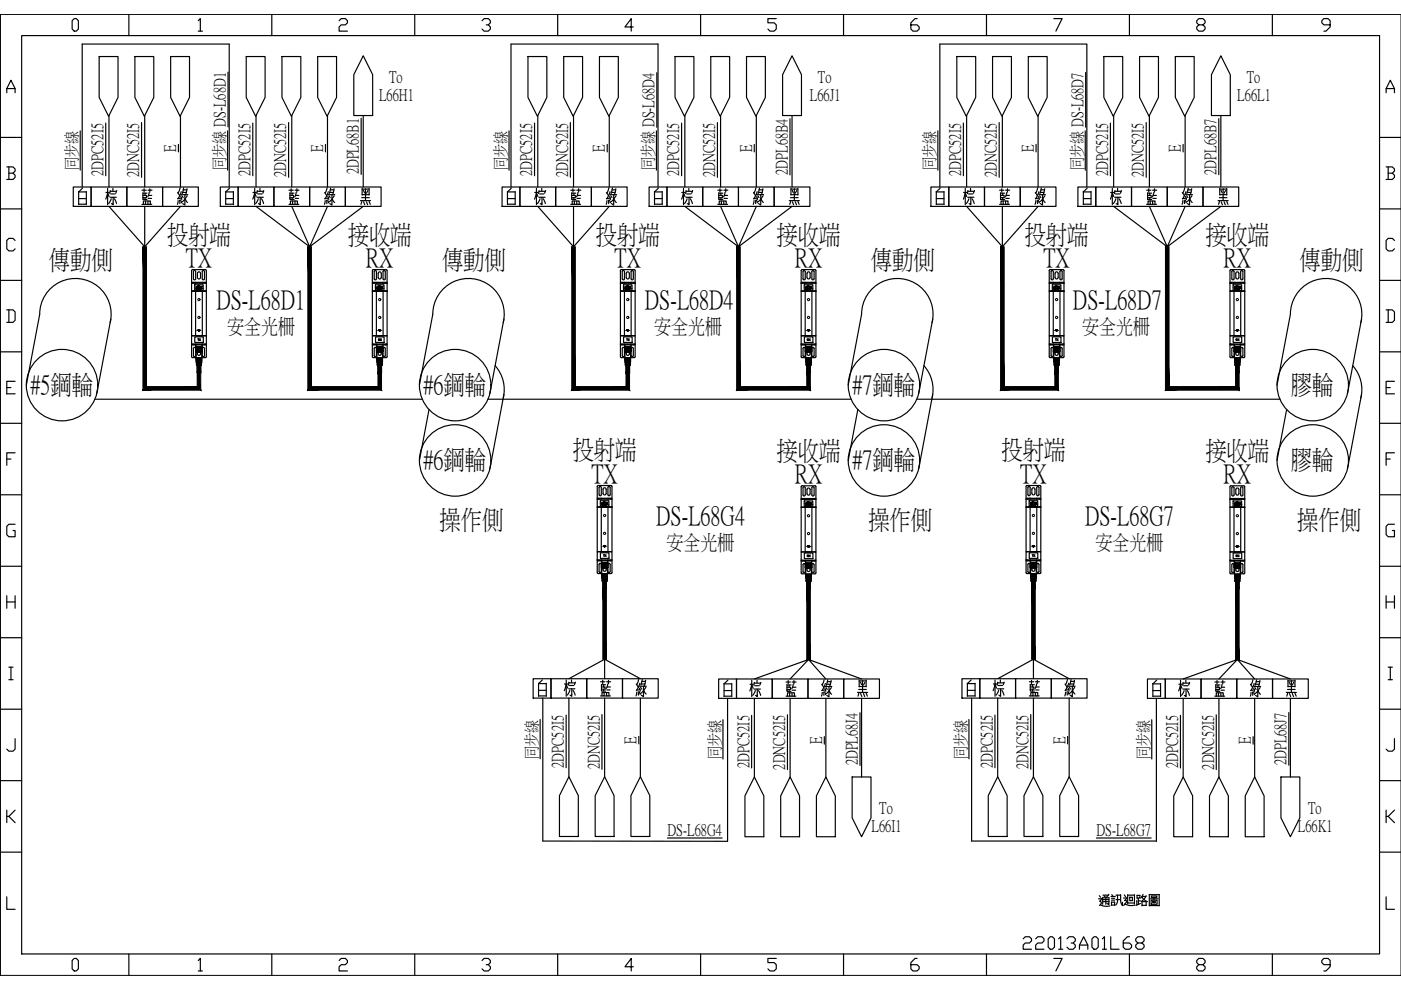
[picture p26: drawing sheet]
<svg xmlns="http://www.w3.org/2000/svg" width="297mm" height="210mm" viewBox="0 0 297 210" stroke-linecap="round" stroke-linejoin="round" font-family="sans-serif">
<defs><g id="words">
<text font-size="6.2" x="215.9" y="202.5">22013A01L68</text>
<g font-size="5.6">
<text x="35.4" y="51.4">投射端</text>
<text x="73.7" y="51.4">接收端</text>
<text x="126.3" y="51.4">投射端</text>
<text x="164.6" y="51.4">接收端</text>
<text x="217.3" y="51.4">投射端</text>
<text x="255.6" y="51.4">接收端</text>
<text x="10.4" y="56.9">傳動側</text>
<text x="39.4" y="56.4">TX</text>
<text x="77.6" y="56.4">RX</text>
<text x="93.7" y="56.9">傳動側</text>
<text x="130.3" y="56.4">TX</text>
<text x="168.5" y="56.4">RX</text>
<text x="184.6" y="56.9">傳動側</text>
<text x="221.2" y="56.4">TX</text>
<text x="259.4" y="56.4">RX</text>
<text x="275.5" y="56.9">傳動側</text>
<text x="45.9" y="65.3">DS-L68D1</text>
<text x="136.7" y="65.3">DS-L68D4</text>
<text x="227.5" y="65.3">DS-L68D7</text>
<text x="6.5" y="83.3">#5鋼輪</text>
<text x="89.8" y="83.3">#6鋼輪</text>
<text x="180.7" y="83.3">#7鋼輪</text>
<text x="273.7" y="83.3">膠輪</text>
<text x="89.8" y="99.2">#6鋼輪</text>
<text x="121.4" y="97.2">投射端</text>
<text x="164.6" y="97.3">接收端</text>
<text x="180.7" y="99.2">#7鋼輪</text>
<text x="212.3" y="97.2">投射端</text>
<text x="255.6" y="97.3">接收端</text>
<text x="273.7" y="99.2">膠輪</text>
<text x="125.4" y="102.2">TX</text>
<text x="168.5" y="102.2">RX</text>
<text x="216.3" y="102.2">TX</text>
<text x="259.4" y="102.2">RX</text>
<text x="93.2" y="111.9">操作側</text>
<text x="139.1" y="111.1">DS-L68G4</text>
<text x="184.1" y="111.9">操作側</text>
<text x="230" y="111.1">DS-L68G7</text>
<text x="275" y="111.9">操作側</text>
</g>
<g font-size="4.5">
<text x="48.1" y="70.6">安全光柵</text>
<text x="138.7" y="70.6">安全光柵</text>
<text x="229.5" y="70.6">安全光柵</text>
<text x="141.3" y="116.4">安全光柵</text>
<text x="232.2" y="116.4">安全光柵</text>
</g>
<g font-size="3.5">
<text x="82.5" y="17.4">To</text>
<text x="173.4" y="17.4">To</text>
<text x="264.3" y="17.4">To</text>
<text x="80.4" y="21.3">L66H1</text>
<text x="171.7" y="21.3">L66J1</text>
<text x="262.3" y="21.3">L66L1</text>
<text x="37.1" y="32.2" transform="rotate(-90 37.1 32.2)">E</text>
<text x="68.3" y="32.2" transform="rotate(-90 68.3 32.2)">E</text>
<text x="128" y="32.2" transform="rotate(-90 128 32.2)">E</text>
<text x="159.2" y="32.2" transform="rotate(-90 159.2 32.2)">E</text>
<text x="219" y="32.2" transform="rotate(-90 219 32.2)">E</text>
<text x="250.1" y="32.2" transform="rotate(-90 250.1 32.2)">E</text>
<text x="16.3" y="36.1" transform="rotate(-90 16.3 36.1)">同步線</text>
<text x="21.7" y="37.3" transform="rotate(-90 21.7 37.3)">2DPC52I5</text>
<text x="29.3" y="37.6" transform="rotate(-90 29.3 37.6)">2DNC52I5</text>
<text x="47.6" y="36.1" transform="rotate(-90 47.6 36.1)">同步線 DS-L68D1</text>
<text x="52.9" y="37.3" transform="rotate(-90 52.9 37.3)">2DPC52I5</text>
<text x="60.5" y="37.6" transform="rotate(-90 60.5 37.6)">2DNC52I5</text>
<text x="75.9" y="37" transform="rotate(-90 75.9 37)">2DPL68B1</text>
<text x="107.2" y="36.1" transform="rotate(-90 107.2 36.1)">同步線</text>
<text x="112.6" y="37.3" transform="rotate(-90 112.6 37.3)">2DPC52I5</text>
<text x="120.2" y="37.6" transform="rotate(-90 120.2 37.6)">2DNC52I5</text>
<text x="138.5" y="36.1" transform="rotate(-90 138.5 36.1)">同步線 DS-L68D4</text>
<text x="143.8" y="37.3" transform="rotate(-90 143.8 37.3)">2DPC52I5</text>
<text x="151.4" y="37.6" transform="rotate(-90 151.4 37.6)">2DNC52I5</text>
<text x="166.8" y="37.1" transform="rotate(-90 166.8 37.1)">2DPL68B4</text>
<text x="198.2" y="36.1" transform="rotate(-90 198.2 36.1)">同步線</text>
<text x="203.6" y="37.3" transform="rotate(-90 203.6 37.3)">2DPC52I5</text>
<text x="211.2" y="37.6" transform="rotate(-90 211.2 37.6)">2DNC52I5</text>
<text x="229.4" y="36.1" transform="rotate(-90 229.4 36.1)">同步線 DS-L68D7</text>
<text x="234.7" y="37.3" transform="rotate(-90 234.7 37.3)">2DPC52I5</text>
<text x="242.3" y="37.6" transform="rotate(-90 242.3 37.6)">2DNC52I5</text>
<text x="257.7" y="37" transform="rotate(-90 257.7 37)">2DPL68B7</text>
<text x="113.8" y="160.9" transform="rotate(-90 113.8 160.9)">同步線</text>
<text x="134.7" y="157.7" transform="rotate(-90 134.7 157.7)">E</text>
<text x="152.6" y="160.9" transform="rotate(-90 152.6 160.9)">同步線</text>
<text x="174.1" y="157.8" transform="rotate(-90 174.1 157.8)">E</text>
<text x="204.7" y="160.9" transform="rotate(-90 204.7 160.9)">同步線</text>
<text x="225.7" y="157.7" transform="rotate(-90 225.7 157.7)">E</text>
<text x="243.5" y="160.9" transform="rotate(-90 243.5 160.9)">同步線</text>
<text x="265" y="157.8" transform="rotate(-90 265 157.8)">E</text>
<text x="119.3" y="162.8" transform="rotate(-90 119.3 162.8)">2DPC52I5</text>
<text x="126.9" y="163.1" transform="rotate(-90 126.9 163.1)">2DNC52I5</text>
<text x="158.7" y="162.8" transform="rotate(-90 158.7 162.8)">2DPC52I5</text>
<text x="166.3" y="163.2" transform="rotate(-90 166.3 163.2)">2DNC52I5</text>
<text x="181.6" y="162.3" transform="rotate(-90 181.6 162.3)">2DPL68J4</text>
<text x="210.3" y="162.8" transform="rotate(-90 210.3 162.8)">2DPC52I5</text>
<text x="217.9" y="163.1" transform="rotate(-90 217.9 163.1)">2DNC52I5</text>
<text x="249.6" y="162.8" transform="rotate(-90 249.6 162.8)">2DPC52I5</text>
<text x="257.2" y="163.2" transform="rotate(-90 257.2 163.2)">2DNC52I5</text>
<text x="272.6" y="162.3" transform="rotate(-90 272.6 162.3)">2DPL68J7</text>
<text x="186.4" y="172.4">To</text>
<text x="277.3" y="172.4">To</text>
<text x="141.5" y="177">DS-L68G4</text>
<text x="184.8" y="176.3">L66I1</text>
<text x="232.5" y="177">DS-L68G7</text>
<text x="275.2" y="176.3">L66K1</text>
</g>
<g font-size="3.1">
<text x="40.9" y="73.4">TX</text>
<text x="79.4" y="73.4">RX</text>
<text x="131.9" y="73.4">TX</text>
<text x="170.4" y="73.4">RX</text>
<text x="225.4" y="73.4" transform="rotate(-90 225.4 73.4)">TX</text>
<text x="261.1" y="73.4">RX</text>
<text x="127" y="119.2">TX</text>
<text x="170.4" y="119.2">RX</text>
<text x="220.5" y="119.2" transform="rotate(-90 220.5 119.2)">TX</text>
<text x="261.1" y="119.2">RX</text>
</g>
<g font-size=".2">
<text x="41.5" y="61.1">SMARTSCAN</text>
<text x="79.9" y="61.1">SMARTSCAN</text>
<text x="132.4" y="61.1">SMARTSCAN</text>
<text x="170.8" y="61.1">SMARTSCAN</text>
<text x="223.4" y="61.1">SMARTSCAN</text>
<text x="261.7" y="61.1">SMARTSCAN</text>
<text x="127.5" y="106.9">SMARTSCAN</text>
<text x="170.8" y="106.9">SMARTSCAN</text>
<text x="218.4" y="106.9">SMARTSCAN</text>
<text x="261.7" y="106.9">SMARTSCAN</text>
</g>
</g></defs>
<g fill="none" stroke="#000" stroke-width=".25">
<path d="M1.4 19.7v-.9l.9-1.8 .9 1.8v.9M1.4 18.8h1.8M4.6 7.5h287.9v194.8h-287.9zM15.7 3.9h.5l.4 .5v1.8l-.4 .4h-.5l-.4-.4v-1.8zM27.3 3v4.5M42 4.4l.5-.5v2.7M42 6.6h.9M57.6 3v4.5M71.9 4.4l.4-.5h.9l.5 .5v.4l-.5 .5h-.9l-.4 .4v.9h1.8M87.9 3v4.5M102.2 4.4l.4-.5h.9l.5 .5v.4l-.5 .5h-.4M103.5 5.3l.5 .4v.5l-.5 .4h-.9l-.4-.4"/>
<path d="M118.2 3v4.5M134.3 5.7h-1.8l1.3-1.8v2.7M148.5 3v4.5M164.6 3.9h-1.8v.9h1.3l.5 .5v.9l-.5 .4h-.8l-.5-.4M178.8 3v4.5M194.4 3.9h-.4l-.9 .9v1.4l.5 .4h.8l.5-.4v-.5l-.5-.4h-1.3M209.2 3v4.5M223.4 3.9h1.8l-1.3 2.7M239.5 3v4.5M254.2 5.3l-.5-.5v-.4l.5-.5h.9l.4 .5v.4l-.4 .5h-.9l-.5 .4v.5l.5 .4h.9l.4-.4v-.5l-.4-.4M269.8 3v4.5M282 5.3h-1.3l-.5-.5v-.4l.5-.5h.9l.4 .5v1.3l-.9 .9h-.4"/>
<path d="M293.9 19.7v-.9l.9-1.8 .9 1.8v.9M293.9 18.8h1.8M297 3h-297v203.8M0 29.1h4.6M1.4 35.4h1.4l.4 .4v.5l-.4 .4M1.9 36.7h.9l.4 .5v.4l-.4 .4h-1.4M1.9 35.4v2.6M292.5 29.1h4.5M293.9 35.4h1.3l.5 .4v.5l-.5 .4M294.3 36.7h.9l.5 .5v.4l-.5 .4h-1.3M294.3 35.4v2.6M0 44.3h4.6"/>
<path d="M0 59.4h4.6M3.2 51l-.4-.5h-.9l-.5 .5v1.8l.5 .4h.9l.4-.4M292.5 44.3h4.5M292.5 59.4h4.5M295.7 51l-.5-.5h-.9l-.4 .5v1.8l.4 .4h.9l.5-.4M0 74.6h4.6M1.4 65.7h1.4l.4 .4v1.8l-.4 .5h-1.4M1.9 65.7v2.7M292.5 74.6h4.5M293.9 65.7h1.3l.5 .4v1.8l-.5 .5h-1.3M294.3 65.7v2.7M0 89.8h4.6"/>
<path d="M1.4 82.2h.9M1.4 97.3h.9M3.2 80.8h-1.8v2.7h1.8M3.2 96h-1.8v2.7M292.5 89.8h4.5M293.9 82.2h.9M293.9 97.3h.9M295.7 80.8h-1.8v2.7h1.8M295.7 96h-1.8v2.7M0 104.9h4.6M3.2 111.2h-1.3l-.5 .4v1.8l.5 .4h1.3v-1.3h-.4M292.5 104.9h4.5"/>
<path d="M295.7 111.2h-1.4l-.4 .4v1.8l.4 .4h1.4v-1.3h-.5M0 120.1h4.6M0 135.2h4.6M1.4 126.3v2.7M1.4 127.6h1.8M3.2 126.3v2.7M292.5 120.1h4.5M292.5 135.2h4.5M293.9 127.6h1.8M293.9 126.3v2.7M295.7 126.3v2.7M0 150.4h4.6"/>
<path d="M1.9 141.5h.9M1.9 144.1h.9M2.3 141.5v2.6M3.2 156.6v2.2l-.4 .5h-.9l-.5-.5M292.5 150.4h4.5M294.3 141.5h.9M294.3 144.1h.9M294.8 141.5v2.6M295.7 156.6v2.2l-.5 .5h-.9l-.4-.5M0 165.5h4.6M1.4 171.8v2.6M1.9 173.1l1.3 1.3"/>
<path d="M3.2 171.8l-1.3 1.3h-.5M292.5 165.5h4.5M293.9 171.8v2.6M294.3 173.1l1.4 1.3M295.7 171.8l-1.4 1.3h-.4M0 180.7h4.6M1.4 190.1v2.7h1.8M292.5 180.7h4.5M293.9 190.1v2.7h1.8M15.7 203.2h.5l.4 .5v1.7l-.4 .5h-.5l-.4-.5v-1.7zM27.3 202.3v4.5M42 203.7l.5-.5v2.7"/>
<path d="M42 205.9h.9M57.6 202.3v4.5M71.9 203.7l.4-.5h.9l.5 .5v.4l-.5 .4h-.9l-.4 .5v.9h1.8M87.9 202.3v4.5M102.2 203.7l.4-.5h.9l.5 .5v.4l-.5 .4h-.4M103.5 204.5l.5 .5v.4l-.5 .5h-.9l-.4-.5M118.2 202.3v4.5M134.3 205h-1.8l1.3-1.8v2.7M148.5 202.3v4.5M164.6 203.2h-1.8v.9h1.3l.5 .4v.9l-.5 .5h-.8l-.5-.5M178.8 202.3v4.5M194.4 203.2h-.4l-.9 .9v1.3l.5 .5h.8l.5-.5v-.4l-.5-.5h-1.3"/>
<path d="M209.2 202.3v4.5M223.4 203.2h1.8l-1.3 2.7M239.5 202.3v4.5M254.2 204.5l-.5-.4v-.4l.5-.5h.9l.4 .5v.4l-.4 .4h-.9l-.5 .5v.4l.5 .5h.9l.4-.5v-.4l-.4-.5M269.8 202.3v4.5M282 204.5h-1.3l-.5-.4v-.4l.5-.5h.9l.4 .5v1.3l-.9 .9h-.4"/>
</g>
<g fill="none" stroke="#000" stroke-width=".25">
<path d="M232.9 190.6h.7M233.1 189.9l.2 .3M233.3 191.8l1.2 .4 .8-.1M233.6 190.5l-.4 .6a.36 .36 0 0 1 .3 .2 .36 .36 0 0 1-.1 .4l-.3 .3M233.8 190.3v1.4M233.8 191.2h1.3M233.8 190.4h1.3M233.8 190.7h1.3M233.8 189.8h1.2M234.4 190.4v1.3M235.1 189.6l-.7 .7-.3-.3M235.1 190.3v1.5l-.4-.2"/>
<path d="M235.6 190.1h.8M235.7 191.2v.8M235.7 191.3h.6M235.7 191.9h.6M235.7 190.8h.6M235.7 190.5h.6M235.7 189.7l.3 .4M236.3 191.2v.8M236.6 189.8h1M236.6 190.7h.8M236.9 189.8v1.4l-.4 .7M237.6 190.9l.1 .6 .3 .5v-.7"/>
<path d="M237.6 189.7v1.2M238.2 190.4h.7M238.4 189.7l.2 .4M238.5 190.9h.3v.3l-.5 .8M238.5 191.7l1.3 .3 .8-.1M238.9 190.3l-.5 .7M239.1 189.7v1.9M239.1 191.5h1.4M239.1 189.8h1.4M239.5 190.2h.6v.8h-.6zM240.5 189.7v2M241 190.9v1"/>
<path d="M241.1 189.8v.7M241.1 189.9h.6M241.4 191h.4M241.4 190.5v1.3M241.7 189.8v.6h-.6M241.8 191.6l-.9 .4M242.1 190.2l.5 .6 .7 .4M242.1 191.2h.9M242.1 191.1v.9h.9M242.1 192v.1M242.2 190.1h.8M242.3 189.6l-.4 .8"/>
<path d="M243 189.9l-.4 .7-.6 .5M243 191.1v.9M243.7 189.6v2.5M243.7 189.7h2.1M243.7 192h2.1M243.8 190.6h1.8M244.1 190.8h1.2v.9h-1.2zM244.1 190h1.2v.3h-1.2zM244.4 191.1v.3h.5v-.3h-.5M244.7 190.3v.5M245.8 189.6v2.5"/>
</g>
<!-- layer: 0 -->
<g fill="none" stroke="#000" stroke-width=".25">
<path d="M21 12h4v8.7l-2 4-2-4zM28.6 12h4v8.7l-2 4-2-4zM36.2 12h4v8.7l-2 4-2-4zM48.3 15.3v11.6M52.2 12h4v8.7l-2 4-2-4zM59.8 12h4v8.7l-2 4-2-4zM67.4 12h4v8.7l-2 4-2-4zM77 11.8l2 4v8.7h-4v-8.7zM111.9 12h4v8.7l-2 4-2-4zM119.5 12h4v8.7l-2 4-2-4zM127.1 12h4v8.7l-2 4-2-4zM139.3 15.4v11.6"/>
<path d="M143.1 12h4v8.7l-2 4-2-4zM150.7 12h4v8.7l-2 4-2-4zM158.3 12h4v8.7l-2 4-2-4zM167.9 11.8l2 4v8.7h-4v-8.7zM202.9 12h4v8.7l-2 4-2-4zM210.4 12h4v8.7l-2 4-2-4zM218 12h4v8.7l-2 4-2-4zM230.2 15.4v11.6M234 12h4v8.7l-2 4-2-4zM241.6 12h4v8.7l-2 4-2-4zM249.2 12h4v8.7l-2 4-2-4zM258.8 11.8l2 4v8.7h-4v-8.7z"/>
<path d="M15.5 39.6h3.8v4.2h-3.8zM17 27.7v8.4M17.4 39.6v-30.3h31.2v30.3M17.5 39.9l-.8 .8h1.6M19.3 39.6h7.6v4.2h-7.6zM22.4 26.1v11.2M22.8 39.9v3.5M23.1 24.5v15.1M23.9 39.9v.6M26.9 39.6h7.6v4.2h-7.6zM30 26v11.6M30.7 24.5v15.1"/>
<path d="M34.5 39.6h7.5v4.2h-7.5zM37.8 30.6v1.6M38.2 39.9l-.4 1.1M38.3 24.5v15.1M38.9 39.9l-.3 1.1M46.7 39.6h3.8v4.2h-3.8zM48.3 27.7v8.4M48.7 39.9l-.8 .8h1.6M50.5 39.6h7.6v4.2h-7.6zM53.6 26.1v11.2M54 39.9v3.5M54.3 24.5v15.1"/>
<path d="M55.1 39.9v.6M58.1 39.6h7.6v4.2h-7.6zM61.2 26v11.6M61.9 24.5v15.1M65.7 39.6h7.5v4.2h-7.5zM69 30.6v1.6M69.4 39.9l-.5 1.1M69.4 24.5v15.1M70.1 39.9l-.3 1.1M73.2 39.6h7.6v4.2h-7.6zM76.6 25.1v11.9M76.8 39.9v1.5"/>
<path d="M77 24.5v15.1M78.3 39.9v1.5M106.4 39.6h3.8v4.2h-3.8zM107.9 27.7v8.4M108.3 39.6v-30.3h31.2v30.3M108.4 39.9l-.8 .8h1.6M110.2 39.6h7.6v4.2h-7.6zM113.3 26.1v11.2M113.7 39.9v3.5M114 24.5v15.1M114.9 39.9v.6M117.8 39.6h7.6v4.2h-7.6z"/>
<path d="M120.9 26v11.6M121.6 24.5v15.1M125.4 39.6h7.6v4.2h-7.6zM128.7 30.6v1.6M129.1 39.9l-.4 1.1M129.2 24.5v15.1M129.9 39.9l-.4 1.1M137.6 39.6h3.8v4.2h-3.8zM139.2 27.7v8.4M139.6 39.9l-.8 .8h1.6M141.4 39.6h7.6v4.2h-7.6zM144.5 26.1v11.2"/>
<path d="M144.9 39.9v3.5M145.2 24.5v15.1M146 39.9v.6M149 39.6h7.6v4.2h-7.6zM152.1 26v11.6M152.8 24.5v15.1M156.6 39.6h7.5v4.2h-7.5zM159.9 30.6v1.6M160.3 39.9l-.4 1.1M160.4 24.5v15.1M161 39.9l-.3 1.1M164.1 39.6h7.6v4.2h-7.6z"/>
<path d="M167.5 25.2v11.9M167.7 39.9v1.5M167.9 24.5v15.1M169.2 39.9v1.5M197.4 39.6h3.8v4.2h-3.8zM198.8 27.7v8.4M199.3 39.6v-30.3h31.1v30.3M199.3 39.9l-.8 .8h1.6M201.2 39.6h7.5v4.2h-7.5zM204.3 26.1v11.2M204.7 39.9v3.5M204.9 24.5v15.1"/>
<path d="M205.8 39.9v.6M208.7 39.6h7.6v4.2h-7.6zM211.8 26v11.6M212.5 24.5v15.1M216.3 39.6h7.6v4.2h-7.6zM219.7 30.6v1.6M220 39.9l-.4 1.1M220.1 24.5v15.1M220.8 39.9l-.3 1.1M228.5 39.6h3.8v4.2h-3.8zM230.1 27.7v8.4M230.5 39.9l-.8 .8h1.6"/>
<path d="M232.3 39.6h7.6v4.2h-7.6zM235.4 26.1v11.2M235.8 39.9v3.5M236.1 24.5v15.1M237 39.9v.6M239.9 39.6h7.6v4.2h-7.6zM243 26v11.6M243.7 24.5v15.1M247.5 39.6h7.6v4.2h-7.6zM250.8 30.6v1.6M251.2 39.9l-.4 1.1M251.3 24.5v15.1"/>
<path d="M251.9 39.9l-.3 1.1M255.1 39.6h7.5v4.2h-7.5zM258.4 25.2v11.8M258.6 39.9v1.5M258.8 24.5v15.1M260.1 39.9v1.5M16.7 40.6v2.8M16.7 43.3h1.6M16.7 42.1h1.6M18.3 40.6v2.8M22.5 40.8h.7M22.8 40.9l.3 .8"/>
<path d="M22.8 40.8l-.4 1.4M23.1 43.8l7.6 8.5v-8.5M23.3 41.8h1.4M23.4 40.6h1.3M23.4 40.4l-.1 .6M23.5 41.1h.9M23.6 42.1l-.6 1.1M24 41.8v1.6l-.4-.2M24.2 42.1l.5 1.1M24.8 40.4l-.2 .6M30.1 40.3h.9M30.3 41.4h.8v.5h-.8"/>
<path d="M30.3 41h.9M30.3 40.9v1.4h.9M30.4 43.3v-.7h1.5v.7M30.6 40v.7M30.8 41v.4M30.8 41.9v.4M30.9 42.6v.7h-.8M30.9 43.3h1.3M31.4 40.3h.8M31.4 42.6v.7M31.4 42.1h.7M31.5 41.4h.7"/>
<path d="M31.6 40.8l-.3 .9M31.8 40v.7M37.7 40.8l.4 .7M37.8 42.5l-.2 .8M38.1 42.5v.7M38.3 43.8l-7.6 8.5M38.3 42.4l.2 .6M38.3 41.7l.2 .6M38.4 41.3h1.4M38.4 40.6l-.7 1.5M38.5 42l-.8 .1M38.6 41.5l.2 .4"/>
<path d="M38.7 40.8h.8M38.8 40.3h.8M39.1 42.3l-.6 .5M39.2 41.3v2.2l-.5-.3M39.2 42.1l.6 .8M39.7 40l-.4 1.3M39.7 41.5l-.4 .6M40.6 59.9h3.1M40.7 57.2h3v2.8h-3.1zM41 59.9v.1M41.1 57.4h.3l.1 .2v1.5l-.3 .2-.2-.2zM41.4 59.9v.1"/>
<path d="M41.5 59.9v.1M41.9 57.8a.33 .33 0 0 1 .4-.2 .33 .33 0 0 1 .2 .4v.8a.33 .33 0 0 1-.3 .3 .33 .33 0 0 1-.3-.3zM42.8 59.9v.1M42.9 59.9v.1M43 57.4h.3l.1 .2v1.5l-.3 .2-.2-.2zM43.4 59.9v.1M47.9 40.6v2.8M47.9 43.3h1.6M47.9 42.1h1.6M49.5 40.6v2.8M53.6 40.8h.8M54 40.8l-.4 1.4"/>
<path d="M54 40.9l.3 .8M54.3 43.8l11.4 8.5-3.8-8.5M54.5 41.8h1.3M54.6 40.6h1.3M54.6 40.4l-.1 .6M54.7 41.1h.9M54.8 42.1l-.6 1.1M55.2 41.8v1.6l-.4-.2M55.4 42.1l.5 1.1M55.9 40.4l-.2 .6M61.3 40.3h.9M61.5 41.4h.7v.5h-.7"/>
<path d="M61.5 41h.8M61.5 40.9v1.4h.8M61.6 43.3v-.7h1.5v.7M61.7 40v.7M61.9 41v.4M61.9 41.9v.4M62 42.6v.7h-.7M62 43.3h1.4M62.5 40.3h.9M62.5 42.6v.7M62.6 42.1h.7M62.6 41.4h.8"/>
<path d="M62.8 40.8l-.3 .9M63 40v.7M68.8 40.8l.5 .7M68.9 42.5l-.1 .8M69.2 42.5l.1 .7M69.4 43.8l-3.7 8.5 11.3-8.5M69.5 42.4l.2 .6M69.5 41.7l.2 .6M69.6 41.3h1.4M69.6 40.6l-.7 1.5M69.7 42l-.9 .1M69.8 41.5l.2 .4"/>
<path d="M69.9 40.8h.8M70 40.3h.8M70.3 42.3l-.6 .5M70.4 41.3v2.2l-.5-.3M70.4 42.1l.5 .8M70.8 40l-.3 1.3M70.9 41.5l-.4 .6M76.4 42.5h2.2M76.7 41.9h1.6M76.7 42.7l-.2 .6M76.8 41.3h1.5M76.8 40.1h1.5"/>
<path d="M77 40.3l.3 .6M77.1 42.8l.2 .6M77.5 40.1v2.4M77.7 42.8l.2 .6M78 40.4l-.3 .6M78.3 42.7l.2 .6M78.9 59.9h3.2M79 57.2h3l.1 2.8h-3.2zM79.3 59.9v.1M79.4 57.4h.3l.1 .2v1.5l-.2 .2-.3-.2zM79.8 59.9v.1M79.9 59.9v.1"/>
<path d="M80.2 57.8a.33 .33 0 0 1 .4-.2 .33 .33 0 0 1 .2 .4v.8a.33 .33 0 0 1-.3 .3 .33 .33 0 0 1-.3-.3zM81.2 59.9v.1M81.3 59.9v.1M81.3 57.4h.3l.1 .2v1.5l-.3 .2-.2-.2zM81.7 59.9v.1M107.6 40.6v2.8M107.6 43.3h1.6M107.6 42.1h1.6M109.2 40.6v2.8M113.4 40.8h.7M113.7 40.9l.3 .8M113.7 40.8l-.4 1.4"/>
<path d="M114 43.8l7.6 8.5v-8.5M114.2 41.8h1.4M114.3 40.6h1.3M114.3 40.4l-.1 .6M114.4 41.1h.9M114.5 42.1l-.6 1.1M114.9 41.8v1.6l-.3-.2M115.2 42.1l.4 1.1M115.7 40.4l-.2 .6M121 40.3h.9M121.2 41.4h.8v.5h-.8M121.2 41h.9"/>
<path d="M121.2 40.9v1.4h.9M121.3 43.3v-.7h1.5v.7M121.5 40v.7M121.7 41v.4M121.7 41.9v.4M121.8 42.6v.7h-.8M121.8 43.3h1.3M122.3 40.3h.8M122.3 42.6v.7M122.3 42.1h.7M122.4 41.4h.7M122.5 40.8l-.3 .9"/>
<path d="M122.7 40v.7M128.6 40.8l.4 .7M128.7 42.5l-.2 .8M129 42.5v.7M129.2 43.8l-7.6 8.5M129.2 42.4l.2 .6M129.2 41.7l.2 .6M129.3 41.3h1.4M129.3 40.6l-.7 1.5M129.4 42l-.8 .1M129.5 41.5l.3 .4M129.6 40.8h.8"/>
<path d="M129.8 40.3h.7M130.1 42.3l-.7 .5M130.1 41.3v2.2l-.4-.3M130.2 42.1l.5 .8M130.6 40l-.3 1.3M130.6 41.5l-.4 .6M131.5 59.9h3.2M131.6 57.2h3l.1 2.8h-3.2zM131.9 59.9v.1M132 57.4h.3l.1 .2v1.5l-.2 .2-.3-.2zM132.3 59.9v.1M132.4 59.9v.1"/>
<path d="M132.8 57.8a.33 .33 0 0 1 .4-.2 .33 .33 0 0 1 .2 .4v.8a.33 .33 0 0 1-.3 .3 .33 .33 0 0 1-.3-.3zM133.8 59.9v.1M133.9 59.9v.1M133.9 57.4h.3l.1 .2v1.5l-.3 .2-.2-.2zM134.3 59.9v.1M138.8 40.6v2.8M138.8 43.3h1.6M138.8 42.1h1.6M140.4 40.6v2.8M144.6 40.8h.7M144.9 40.8l-.4 1.4M144.9 40.9l.3 .8"/>
<path d="M145.2 43.8l11.4 8.5-3.8-8.5M145.4 41.8h1.4M145.5 40.6h1.3M145.5 40.4l-.1 .6M145.6 41.1h.9M145.7 42.1l-.6 1.1M146.1 41.8v1.6l-.4-.2M146.3 42.1l.5 1.1M146.9 40.4l-.3 .6M152.2 40.3h.9M152.4 41.4h.8v.5h-.8M152.4 41h.9"/>
<path d="M152.4 40.9v1.4h.9M152.5 43.3v-.7h1.5v.7M152.6 40v.7M152.8 41v.4M152.8 41.9v.4M153 42.6v.7h-.8M153 43.3h1.3M153.5 40.3h.8M153.5 42.6v.7M153.5 42.1h.7M153.6 41.4h.7M153.7 40.8l-.3 .9"/>
<path d="M153.9 40v.7M159.8 40.8l.4 .7M159.9 42.5l-.2 .8M160.2 42.5v.7M160.4 43.8l-3.8 8.5 11.3-8.5M160.4 42.4l.2 .6M160.4 41.7l.2 .6M160.5 41.3h1.4M160.5 40.6l-.7 1.5M160.6 42l-.8 .1M160.7 41.5l.2 .4M160.8 40.8h.8"/>
<path d="M160.9 40.3h.8M161.2 42.3l-.6 .5M161.3 41.3v2.2l-.5-.3M161.3 42.1l.5 .8M161.7 40l-.3 1.3M161.8 41.5l-.4 .6M167.3 42.5h2.2M167.6 41.9h1.6M167.6 42.7l-.2 .6M167.7 41.3h1.5M167.7 40.1h1.5M167.9 40.3l.3 .6"/>
<path d="M168 42.8l.3 .6M168.4 40.1v2.4M168.6 42.8l.3 .6M168.9 40.4l-.3 .6M169.2 42.7l.2 .6M169.9 59.9h3.1M169.9 57.2h3l.1 2.8h-3.1zM170.2 59.9v.1M170.3 57.4h.4v.2v1.5l-.2 .2-.2-.2zM170.7 59.9v.1M170.8 59.9v.1M171.1 57.8a.33 .33 0 0 1 .4-.2 .33 .33 0 0 1 .3 .4v.8a.33 .33 0 0 1-.4 .3 .33 .33 0 0 1-.3-.3z"/>
<path d="M172.1 59.9v.1M172.2 59.9v.1M172.2 57.4h.3l.1 .2v1.5l-.2 .2-.3-.2zM172.6 59.9v.1M198.5 40.6v2.8M198.5 43.3h1.6M198.5 42.1h1.6M200.1 40.6v2.8M204.3 40.8h.7M204.7 40.9l.3 .8M204.7 40.8l-.4 1.4M204.9 43.8l7.6 8.5v-8.5"/>
<path d="M205.2 41.8h1.3M205.2 40.6h1.3M205.2 40.4l-.1 .6M205.3 41.1h.9M205.4 42.1l-.5 1.1M205.8 41.8v1.6l-.3-.2M206.1 42.1l.4 1.1M206.6 40.4l-.2 .6M211.9 40.3h.9M212.1 41.4h.8v.5h-.8M212.1 41h.9M212.1 40.9v1.4h.9"/>
<path d="M212.2 43.3v-.7h1.5v.7M212.4 40v.7M212.6 41v.4M212.6 41.9v.4M212.7 42.6v.7h-.8M212.7 43.3h1.3M213.2 40.3h.9M213.2 42.6v.7M213.3 42.1h.7M213.3 41.4h.7M213.5 40.8l-.3 .9M213.6 40v.7"/>
<path d="M219.5 40.8l.5 .7M219.6 42.5l-.1 .8M219.9 42.5l.1 .7M220.1 43.8l-7.6 8.5M220.1 42.4l.2 .6M220.2 41.7l.2 .6M220.2 41.3h1.4M220.3 40.6l-.7 1.5M220.3 42l-.8 .1M220.4 41.5l.3 .4M220.5 40.8h.8M220.7 40.3h.7"/>
<path d="M221 42.3l-.6 .5M221 41.3v2.2l-.4-.3M221.1 42.1l.5 .8M221.5 40l-.3 1.3M221.5 41.5l-.4 .6M222.5 59.9h3.1M222.6 57.2h2.9l.1 2.8h-3.1v-2.6l.1-.2M222.8 59.9v.1M222.9 57.4h.4v.2v1.5l-.2 .2-.3-.2zM223.3 59.9v.1M223.4 59.9v.1M223.7 57.8a.33 .33 0 0 1 .4-.2 .33 .33 0 0 1 .3 .4v.8a.33 .33 0 0 1-.4 .3 .33 .33 0 0 1-.3-.3z"/>
<path d="M224.7 59.9v.1M224.8 59.9v.1M224.8 57.4h.3l.1 .2v1.5l-.2 .2-.3-.2zM225.2 59.9v.1M229.7 40.6v2.8M229.7 43.3h1.6M229.7 42.1h1.6M231.3 40.6v2.8M235.5 40.8h.7M235.8 40.8l-.4 1.4M235.8 40.9l.3 .8M236.1 43.8l11.4 8.5-3.8-8.5"/>
<path d="M236.3 41.8h1.4M236.4 40.6h1.3M236.4 40.4l-.1 .6M236.5 41.1h.9M236.6 42.1l-.6 1.1M237 41.8v1.6l-.4-.2M237.3 42.1l.4 1.1M237.8 40.4l-.2 .6M243.1 40.3h.9M243.3 41.4h.8v.5h-.8M243.3 41h.9M243.3 40.9v1.4h.9"/>
<path d="M243.4 43.3v-.7h1.5v.7M243.6 40v.7M243.8 41v.4M243.8 41.9v.4M243.9 42.6v.7h-.8M243.9 43.3h1.3M244.4 40.3h.8M244.4 42.6v.7M244.4 42.1h.7M244.5 41.4h.7M244.6 40.8l-.3 .9M244.8 40v.7"/>
<path d="M250.7 40.8l.4 .7M250.8 42.5l-.2 .8M251.1 42.5v.7M251.3 43.8l-3.8 8.5 11.3-8.5M251.3 42.4l.2 .6M251.3 41.7l.2 .6M251.4 41.3h1.4M251.4 40.6l-.7 1.5M251.5 42l-.8 .1M251.6 41.5l.2 .4M251.7 40.8h.8M251.8 40.3h.8"/>
<path d="M252.2 42.3l-.7 .5M252.2 41.3v2.2l-.5-.3M252.3 42.1l.5 .8M252.7 40l-.3 1.3M252.7 41.5l-.4 .6M258.3 42.5h2.1M258.5 41.9h1.6M258.6 42.7l-.2 .6M258.6 41.3h1.5M258.6 40.1h1.5M258.9 40.3l.2 .6M258.9 42.8l.3 .6"/>
<path d="M259.3 40.1v2.4M259.5 42.8l.3 .6M259.8 40.4l-.3 .6M260.1 42.7l.2 .6M260.8 59.9h3.1M261 57.2h2.8l.1 2.8h-3.1v-2.6l.2-.2M261.1 59.9v.1M261.2 57.4h.4v.2v1.5l-.2 .2-.2-.2zM261.6 59.9v.1M261.7 59.9v.1M262.1 57.8a.33 .33 0 0 1 .3-.2 .33 .33 0 0 1 .3 .4v.8a.33 .33 0 0 1-.4 .3 .33 .33 0 0 1-.3-.3zM263 59.9v.1"/>
<path d="M263.1 59.9v.1M263.1 57.4h.3l.1 .2v1.5l-.2 .2-.3-.2zM263.6 59.9v.1M23.4 68.4a7.6 7.6 0 0 0-6.5-9.3 7.6 7.6 0 0 0-8.5 7.5l-2.8 15.1M23.5 67.6l-3 15.9M40.6 61.7h3.1v9.5h-3.1zM40.7 60l-.1 1.7h3.1M40.8 75.8l-.2-.2v-2.6h3.1v2.6l-.1 .2M40.8 75.8h2.8M41 73.9v1.5l.2 .2 .3-.2v-1.5M41.3 60.4h1.8v1.2h-1.8zM41.5 61.7h1.4v9.5h-1.4z"/>
<path d="M41.5 61.2h1.4l-.8 .3 .2-.2h-.8M41.5 74.5h1.3M41.6 76.5h1.2l-.1 .5h-.4l.4 .1v.3h-1l-.1-.3 .5-.1h-.5zM41.6 74.7v1.2h1.2M41.6 76l1.2 .1zM41.6 76.2l1.2 .1zM41.6 76.3l1.2 .1zM41.6 76.6h1.2M41.6 74.7h1.2M41.6 61.2h.1M41.6 75.9v.1M41.6 76.1v.1"/>
<path d="M41.6 76.3h.1M41.6 76.4v.1M41.6 76.7h1.1M41.6 61.3h.1M41.6 76.8h1.1M41.6 74.7h.1M41.7 61.3h.1M41.7 61.2h.1M41.7 77.4h1M41.7 77.2h1M41.7 77.3h1M41.7 74.5v.2"/>
<path d="M41.8 61.2h.1M41.8 61.3h.1M41.8 77.5h.8v1.3h-.8zM41.9 74.2v.8a.33 .33 0 0 0 .3 .4 .33 .33 0 0 0 .3-.4v-.8M41.9 61.2h.1M41.9 61.3h.1M42 60.7h.1M42 61.3h.1M42 61.2h.1M42.2 78.8v2.8M42.4 61.3h.1M42.4 61.2h.1"/>
<path d="M42.5 61.3h.1M42.5 61.2h.1M42.6 61.3h.1M42.6 61.2h.1M42.6 74.5v.2M42.7 61.2h.1M42.8 76.1v.1M42.8 76.3h.1M42.8 76.4v.1M42.8 74.7v1.3M42.9 73.9v1.5l.2 .2 .3-.2v-1.5M43.7 60v1.7"/>
<path d="M78.9 61.7h3.2v9.5h-3.2zM79 60l-.1 1.7h3.2M79.1 75.8l-.2-.2v-2.6h3.2v2.6l-.2 .2M79.1 75.8h2.8M79.3 73.9v1.5l.3 .2 .2-.2v-1.5M79.6 60.4h1.8v1.2h-1.8zM79.8 61.7h1.4v9.5h-1.4zM79.9 61.2h1.3l-.7 .3 .1-.2h-.7M79.9 74.5h1.2M79.9 76.5h1.2v.5h-.5l.5 .1-.1 .3h-1v-.3l.4-.1h-.5zM79.9 74.7v1.2h1.2M79.9 76l1.2 .1z"/>
<path d="M79.9 76.2l1.2 .1zM79.9 76.3l1.2 .1zM79.9 76.6h1.2M79.9 74.7h1.2M79.9 61.2h.1M79.9 75.9v.1M79.9 76.1v.1M79.9 76.3h.1M79.9 76.4v.1M79.9 61.3h.1M79.9 76.7h1.2M80 76.8h1.1"/>
<path d="M80 61.3h.1M80 61.2h.1M80 77.4l.1 .1M80 77.2h1M80 77.3h1M80.1 74.5v.2M80.1 61.2h.1M80.1 61.3h.1M80.1 77.5h.8v1.3h-.8zM80.2 61.2h.1M80.2 61.3h.1M80.2 74.2v.8a.33 .33 0 0 0 .3 .4 .33 .33 0 0 0 .3-.4v-.8"/>
<path d="M80.3 61.3h.1M80.3 61.2h.1M80.3 60.7h.1M80.4 61.2h.1M80.5 78.8v2.6M80.7 61.3h.1M80.7 61.2h.1M80.8 61.3h.1M80.8 61.2h.1M80.9 61.3h.1M80.9 61.2h.1M81 74.5v.2"/>
<path d="M81 61.2h.1M81 77.4l-.9 .1M81.1 76.1v.1M81.1 76.3h.1M81.1 76.4v.1M81.1 74.7v1.3M81.2 73.9v1.5l.2 .2 .3-.2v-1.5M82 60l.1 1.7M105 77.5a7.6 7.6 0 0 1 1.7 6.9M106.7 68.4a7.6 7.6 0 0 0-6.5-9.3 7.6 7.6 0 0 0-8.4 7.5l-2.9 15.1M106.8 67.6l-2.9 15.9M131.5 61.7h3.2v9.5h-3.2z"/>
<path d="M131.6 60l-.1 1.7h3.2M131.7 75.8l-.2-.2v-2.6h3.2v2.6l-.2 .2M131.7 75.8h2.8M131.9 73.9v1.5l.3 .2 .2-.2v-1.5M132.2 60.4h1.8v1.2h-1.8zM132.4 61.7h1.4v9.5h-1.4zM132.5 61.2h1.3l-.7 .3 .1-.2h-.7M132.5 74.5h1.2M132.5 76.5h1.2v.5h-.5l.5 .1-.1 .3h-1v-.3l.4-.1h-.5zM132.5 74.7v1.2h1.2M132.5 76l1.2 .1zM132.5 76.2l1.2 .1z"/>
<path d="M132.5 76.3l1.2 .1zM132.5 76.6h1.2M132.5 74.7h1.2M132.5 61.2h.1M132.5 75.9v.1M132.5 76.1v.1M132.5 76.3h.1M132.5 76.4v.1M132.5 76.7h1.2M132.6 76.8h1.1M132.6 61.2h.1M132.6 61.3h.1"/>
<path d="M132.6 77.4l.9 .1M132.6 77.2h1M132.6 77.3h1M132.7 74.5v.2M132.7 61.2h.1M132.7 61.3h.1M132.7 77.5h.8v1.3h-.8zM132.8 74.2v.8a.33 .33 0 0 0 .3 .4 .33 .33 0 0 0 .3-.4v-.8M132.8 61.3h.1M132.8 61.2h.1M132.9 60.7h.1M132.9 61.3h.1"/>
<path d="M132.9 61.2h.1M133 60.7h.1M133 61.3h.1M133 61.2h.1M133.1 78.8v2.7M133.3 61.3h.1M133.3 61.2h.1M133.4 61.3h.1M133.4 61.2h.1M133.5 61.3h.1M133.5 61.2h.1M133.5 74.5v.2"/>
<path d="M133.6 61.2h.1M133.6 77.4l-.1 .1M133.7 74.7h.1M133.7 74.7h-1.2M133.7 76.1v.1M133.7 76.3h.1M133.7 76.4v.1M133.7 74.7v1.3M133.8 73.9v1.5l.2 .2 .3-.2v-1.5M134.6 60l.1 1.7M169.9 61.7h3.1v9.5h-3.1zM170 60l-.1 1.7h3.1"/>
<path d="M170.1 75.8l-.2-.2v-2.6h3.1v2.6l-.2 .2M170.1 75.8h2.7M170.3 73.9v1.5l.2 .2 .2-.2v-1.5M170.5 60.4h1.8v1.2h-1.8zM170.7 61.7h1.4v9.5h-1.4zM170.8 61.2h1.3l-.7 .3 .1-.2h-.7M170.8 74.5h1.3M170.8 76.5h1.2v.5h-.5l.5 .1-.1 .3h-1v-.3l.4-.1h-.4zM170.8 74.7v1.2h1.2M170.8 76l1.2 .1zM170.8 76.2l1.2 .1zM170.8 76.3l1.2 .1z"/>
<path d="M170.8 76.6h1.2M170.8 74.7h1.2M170.8 61.2h.1M170.9 75.9v.1M170.9 76.1v.1M170.9 76.3h.1M170.9 76.4v.1M170.9 76.7h1.1M170.9 76.8h1.1M170.9 61.2h.1M170.9 61.3h.1M170.9 77.4h1"/>
<path d="M170.9 77.2h1M170.9 77.3h1M171 61.2h.1M171 61.3h.1M171 74.5v.2M171 77.5h.8v1.3h-.8zM171.1 61.3h.1M171.1 61.2h.1M171.1 74.2v.8a.33 .33 0 0 0 .3 .4 .33 .33 0 0 0 .4-.4v-.8M171.2 61.2h.1M171.2 61.3h.1M171.2 60.7h.1"/>
<path d="M171.3 60.7h.1M171.3 61.3h.1M171.3 61.2h.1M171.4 78.8v2.4M171.6 61.3h.1M171.6 61.2h.1M171.7 61.3h.1M171.7 61.2h.1M171.8 61.2h.1M171.8 61.3h.1M171.9 61.2h.1M171.9 74.5v.2"/>
<path d="M172 61.2h.1M172 74.7h.1M172 74.7h-1.2M172 76.1v.1M172 76.3h.1M172 76.4v.1M172 74.7v1.3M172.1 73.9v1.5l.3 .2 .2-.2v-1.5M172.9 60l.1 1.7M195.9 77.5a7.6 7.6 0 0 1 1.7 6.9M197.6 68.4a7.6 7.6 0 0 0-6.4-9.3 7.6 7.6 0 0 0-8.5 7.5l-2.9 15.1M197.8 67.6l-3 15.9"/>
<path d="M222.5 61.7h3.1v9.5h-3.1zM222.6 60l-.1 1.7h3.1M222.6 75.8l-.1-.2v-2.6h3.1v2.6l-.2 .2M222.6 75.8h2.8M222.8 73.9v1.5l.3 .2 .2-.2v-1.5M223.1 60.4h1.8v1.2h-1.8zM223.3 61.7h1.4v9.5h-1.4zM223.3 74.5h1.4M223.3 74.2v.3M223.3 74.5h.1M223.4 61.2h1.3l-.7 .3 .1-.2h-.7M223.4 76.5h1.2v.5h-.5l.5 .1-.1 .3h-1v-.3l.4-.1h-.4z"/>
<path d="M223.4 74.7v1.2h1.2v-1.2M223.4 76l1.2 .1zM223.4 76.2l1.2 .1zM223.4 76.3l1.2 .1zM223.4 76.6h1.2M223.4 74.7h1.2M223.5 75.9v.1M223.5 76.1v.1M223.5 76.3h.1M223.5 76.4v.1M223.5 76.7h1.1M223.5 61.3h.1"/>
<path d="M223.5 61.2h.1M223.5 76.8h1.1M223.5 77.4h1M223.5 77.2h1M223.5 77.3h1M223.6 61.2h.1M223.6 61.3h.1M223.6 74.5v.2M223.6 77.5h.8v1.3h-.8zM223.7 61.2h.1M223.7 74.2v.8a.33 .33 0 0 0 .3 .4 .33 .33 0 0 0 .4-.4v-.8M223.7 61.3h.1"/>
<path d="M223.8 61.2h.1M223.8 61.3h.1M223.8 60.7h.1M223.9 61.2h.1M223.9 60.7h.1M223.9 61.3h.1M224 78.8v1.7M224.2 61.3h.1M224.2 61.2h.1M224.3 61.3h.1M224.3 61.2h.1M224.4 61.2h.1"/>
<path d="M224.4 61.3h.1M224.5 61.2h.1M224.5 74.5v.2M224.6 75.9v.1M224.6 76.1v.1M224.6 76.3h.1M224.6 76.4v.1M224.7 74.2v.3M224.7 74.5h.1M224.7 73.9v1.5l.3 .2 .2-.2v-1.5M225.5 60l.1 1.7M260.8 61.7h3.1v9.5h-3.1z"/>
<path d="M260.9 60l-.1 1.7h3.1M261 75.8l-.2-.2v-2.6h3.1v2.6l-.2 .2M261 75.8h2.7M261.2 73.9v1.5l.2 .2 .2-.2v-1.5M261.4 60.4h1.8v1.2h-1.8zM261.6 61.7h1.5v9.5h-1.5zM261.7 74.5h1.3M261.7 74.2v.3M261.7 74.5h.1M261.7 61.2h1.3l-.7 .3 .1-.2h-.7M261.7 74.7h1.2M261.7 76.5h1.2v.5h-.5l.5 .1v.3h-1.1v-.3l.5-.1h-.5z"/>
<path d="M261.7 74.7v1.2h1.2v-1.2M261.7 76l1.2 .1zM261.7 76.2l1.2 .1zM261.7 76.3l1.2 .1zM261.7 76.6h1.2M261.8 75.9v.1M261.8 76.1v.1M261.8 76.3h.1M261.8 76.4v.1M261.8 76.7h1.1M261.8 61.3h.1M261.8 61.2h.1"/>
<path d="M261.8 76.8h1.1M261.8 77.4h1.1M261.8 77.2h1.1M261.8 77.3h1.1M261.9 61.3h.1M261.9 61.2h.1M261.9 74.5v.2M262 61.2h.1M262 77.5h.7v1.3h-.7zM262 74.2v.8a.33 .33 0 0 0 .3 .4 .33 .33 0 0 0 .4-.4v-.8M262 61.3h.1M262.1 61.3h.1"/>
<path d="M262.1 61.2h.1M262.1 60.7h.1M262.2 61.2h.1M262.2 60.7h.1M262.2 61.3h.1M262.3 78.8v1.9M262.6 61.3h.1M262.6 61.2h.1M262.7 61.2h.1M262.7 61.3h.1M262.8 61.3h.1M262.8 61.2h.1"/>
<path d="M262.8 74.5v.2M262.9 61.2h.1M262.9 75.9v.1M262.9 76.1v.1M262.9 76.3h.1M262.9 76.4v.1M263 74.2v.3M263 74.5h.1M263 73.9v1.5l.3 .2 .2-.2v-1.5M263.8 60l.1 1.7M286.8 77.5a7.6 7.6 0 0 1 1.7 6.9M288.5 68.4a7.6 7.6 0 0 0-6.4-9.3 7.6 7.6 0 0 0-8.5 7.5l-2.8 15.1"/>
<path d="M288.7 67.6l-3 15.9M20.1 84.6h69.4M91 86.8l-2.1 10.8M103.5 84.6h77M106.8 83.6l-2.9 15.8M181.9 86.8l-2.1 10.8M194.4 84.6h77M197.8 83.6l-3 15.8M272.8 86.8l-2 10.8M288.7 83.6l-3 15.8M126.6 107.5h3.2v9.5h-3.2zM126.6 105.6h3.2"/>
<path d="M126.7 105.8l-.1 1.7h3.2M126.8 102.9l-.2 .2v2.7h3.2l-.1-2.8-2.9-.1M127 105.6v.2M127 119.7v1.5l.3 .2 .2-.2v-1.5M127.1 103.2h.3l.1 .2v1.5l-.2 .2-.3-.2zM127.3 106.2h1.8v1.1h-1.8zM127.4 105.6v.2M127.5 107.5h1.4v9.5h-1.4zM127.5 105.6v.2M127.5 106.9h1.4l-.7 .3 .1-.1h-.8M127.6 107h.1M127.7 107h.1"/>
<path d="M127.8 107h.1M127.9 120v.8a.33 .33 0 0 0 .3 .3 .33 .33 0 0 0 .3-.3v-.8M127.9 107h.1M127.9 103.6a.33 .33 0 0 1 .4-.2 .33 .33 0 0 1 .2 .3v.9a.33 .33 0 0 1-.3 .3 .33 .33 0 0 1-.3-.3zM128 107h.1M128 106.5h.1M128.1 106.5h.1M128.1 107h.1M128.4 107.1h.1M128.4 107h.1M128.5 107.1h.1M128.5 107h.1"/>
<path d="M128.6 107h.1M128.7 107h.1M128.8 105.6v.2M128.9 119.7v1.5l.2 .2 .3-.2v-1.5M128.9 105.6v.2M129 103.2h.3l.1 .2v1.5l-.3 .2-.2-.2zM129.4 105.6v.2M129.7 105.8l.1 1.7M169.9 118.8h3.1l-.1 2.8h-3zM169.9 107.6h3.1v9.4h-3.1zM169.9 105.7h3.1M169.9 103.1h3l.1 2.7h-3.1z"/>
<path d="M170 105.8l-.1 1.8h3.1M170.2 105.7v.1M170.3 119.7v1.5l.2 .3 .2-.3v-1.5M170.3 103.3h.4v.1v1.5l-.2 .3-.2-.3zM170.5 106.2h1.8v1.2h-1.8zM170.7 105.7v.1M170.7 107.6h1.4v9.4h-1.4zM170.8 105.7v.1M170.8 107h1.3l-.7 .3 .1-.2h-.7M170.8 107.1h.1M170.9 107.1h.1M170.9 107h.1"/>
<path d="M171 107.1h.1M171 107h.1M171.1 107.1h.1M171.1 107h.1M171.1 103.6a.33 .33 0 0 1 .4-.1 .33 .33 0 0 1 .3 .3v.9a.33 .33 0 0 1-.4 .3 .33 .33 0 0 1-.3-.3zM171.2 107.1h.1M171.2 107h.1M171.2 106.6h.1M171.3 106.6h.1M171.3 107.1h.1M171.3 107h.1M171.6 107.2h.1"/>
<path d="M171.6 107.1h.1M171.6 107h.1M171.7 107.1h.1M171.7 107h.1M171.8 107.1h.1M171.8 107h.1M171.9 107.1h.1M171.9 107h.1M172 107h.1M172.1 105.7v.1M172.1 119.7v1.5l.3 .3 .2-.3v-1.5M172.2 105.7v.1"/>
<path d="M172.2 103.3h.3l.1 .1v1.5l-.2 .3-.3-.3zM172.6 105.7v.1M172.9 105.8l.1 1.8M217.5 118.8h3.2l-.1 2.8h-3zM217.5 107.5h3.2v9.5h-3.2zM217.5 105.6h3.2M217.6 103h3l.1 2.8h-3.2zM217.6 105.8l-.1 1.7h3.2M217.9 105.6v.2M217.9 119.7v1.5l.3 .2 .2-.2v-1.5M218 103.2h.3l.1 .2v1.5l-.2 .2-.3-.2zM218.2 106.2h1.8v1.1h-1.8z"/>
<path d="M218.4 105.6v.2M218.4 107.5h1.4v9.5h-1.4zM218.5 105.6v.2M218.5 106.9h1.3l-.7 .3 .1-.1h-.7M218.5 107h.1M218.6 107h.1M218.7 107h.1M218.8 107h.1M218.8 120v.8a.33 .33 0 0 0 .3 .3 .33 .33 0 0 0 .3-.3v-.8M218.8 103.6a.33 .33 0 0 1 .4-.2 .33 .33 0 0 1 .2 .3v.9a.33 .33 0 0 1-.3 .3 .33 .33 0 0 1-.3-.3zM218.9 107h.1M218.9 106.5h.1"/>
<path d="M219 107h.1M219 106.5h.1M219.3 107.1h.1M219.3 107h.1M219.4 107.1h.1M219.4 107h.1M219.5 107h.1M219.6 107h.1M219.8 105.6v.2M219.8 119.7v1.5l.2 .2 .3-.2v-1.5M219.9 105.6v.2M219.9 103.2h.3l.1 .2v1.5l-.3 .2-.2-.2z"/>
<path d="M220.3 105.6v.2M220.6 105.8l.1 1.7M260.8 107.6h3.1v9.4h-3.1zM260.8 105.7h3.1M260.9 105.8l-.1 1.8h3.1M261 103l2.8 .1 .1 2.7h-3.1v-2.6l.2-.2M261.1 105.7v.1M261.2 119.7v1.5l.2 .3 .2-.3v-1.5M261.2 103.3h.4v.1v1.5l-.2 .3-.2-.3zM261.4 106.2h1.8v1.2h-1.8zM261.6 105.7v.1M261.6 107.6h1.5v9.4h-1.5z"/>
<path d="M261.7 120v.3M261.7 105.7v.1M261.7 107h1.3l-.7 .3 .1-.2h-.7M261.8 107.1h.1M261.8 107h.1M261.9 107.1h.1M261.9 107h.1M262 107.1h.1M262 107h.1M262.1 107.1h.1M262.1 107h.1M262.1 103.6a.33 .33 0 0 1 .3-.1 .33 .33 0 0 1 .3 .3v.9a.33 .33 0 0 1-.4 .3 .33 .33 0 0 1-.3-.3z"/>
<path d="M262.1 106.6h.1M262.2 107.1h.1M262.2 106.6h.1M262.2 107h.1M262.6 107.2h.1M262.6 107.1h.1M262.6 107h.1M262.7 107.1h.1M262.7 107h.1M262.8 107.1h.1M262.8 107h.1M262.9 107h.1"/>
<path d="M263 105.7v.1M263 120v.3M263 119.7v1.5l.3 .3 .2-.3v-1.5M263.1 105.7v.1M263.1 103.3h.3l.1 .1v1.5l-.2 .3-.3-.3zM263.6 105.7v.1M263.8 105.8l.1 1.8M126.8 121.6l-.2-.2v-2.6h3.2l-.1 2.8h-2.9M127.6 120.5h1.2M127.6 122.3h1.2v.4l-.5 .1 .4 .1v.3h-1l-.1-.3 .5-.1-.5-.1zM127.6 120.5v1.2h1.2v-1.2M127.6 121.8l1.2 .1z"/>
<path d="M127.6 122h1.2zM127.6 122.1l1.2 .1zM127.6 122.4h1.2M127.6 121.7v.1M127.6 121.9v.1M127.6 122v.1M127.6 122.2v.1M127.6 122.5h1.2M127.6 122.6h1.1M127.7 123.2h1M127.7 123h1M127.7 123.1h1"/>
<path d="M127.7 120.3v.1M127.8 123.3h.8v1.3h-.8zM128.2 124.6v2.2M128.2 139.8l7.6 4.1M128.6 120.3v.1M128.8 121.7v.1M128.8 121.9v.1M128.8 122v.1M128.8 122.2v.1M170.7 120.3h1.4zM170.8 122.3h1.2v.5h-.5l.5 .1-.1 .4h-1v-.4h.4l-.4-.1zM170.8 120.5v1.3h1.2"/>
<path d="M170.8 121.9h1.2zM170.8 122l1.2 .1zM170.8 122.2h1.2zM170.8 122.4h1.2M170.8 120.5h1.2M170.9 121.8v.1M170.9 121.9v.1M170.9 122.1v.1M170.9 122.2v.1M170.9 122.6h1.1M170.9 122.7h1.1M170.9 123.3h1"/>
<path d="M170.9 123h1M170.9 123.1h1M171 120.4v.1M171 123.3h.8v1.4h-.8zM171.1 120v.9a.33 .33 0 0 0 .3 .3 .33 .33 0 0 0 .4-.3v-.9M171.4 124.7v1.9M171.9 120.4v.1M172 120.5h.1M172 120.5h-1.2M172 121.9v.1M172 122.1v.1M172 122.2v.1"/>
<path d="M172 120.5v1.4M218.5 122.3h1.2v.4l-.5 .1 .5 .1-.1 .3h-1v-.3l.4-.1-.5-.1zM218.5 120.5v1.2h1.2v-1.2M218.5 121.8l1.2 .1zM218.5 122h1.2zM218.5 122.1l1.2 .1zM218.5 120.5h1.2M218.5 122.4h1.2M218.5 122.5h1.2M218.5 121.7v.1M218.5 121.9v.1M218.5 122v.1"/>
<path d="M218.5 122.2v.1M218.6 122.6h1.1M218.6 123.2h1M218.6 123h1M218.6 123.1h1M218.7 120.3v.1M218.7 123.3h.8v1.3h-.8zM219.1 124.6v3.3M219.1 139.8l7.6 4.1M219.6 120.3v.1M219.7 121.7v.1M219.7 121.9v.1"/>
<path d="M219.7 122v.1M219.7 122.2v.1M261 121.7l-.2-.2v-2.7h3.1l-.1 2.8-2.8 .1M261.7 120.3h1.3M261.7 120.5h1.2M261.7 122.3h1.2v.5h-.5l.5 .1v.4h-1.1v-.4l.5-.1h-.5zM261.7 120.5v1.3h1.2v-1.3M261.7 121.9h1.2zM261.7 122l1.2 .1zM261.7 122.2h1.2zM261.7 122.4h1.2M261.8 121.8v.1"/>
<path d="M261.8 121.9v.1M261.8 122.1v.1M261.8 122.2v.1M261.8 122.6h1.1M261.8 122.7h1.1M261.8 123.3h1.1M261.8 123h1.1M261.8 123.1h1.1M261.9 120.4v.1M262 123.3h.7v1.4h-.7zM262 120v.9a.33 .33 0 0 0 .3 .3 .33 .33 0 0 0 .4-.3v-.9M262.3 124.7v2.1"/>
<path d="M262.8 120.4v.1M262.9 121.8v.1M262.9 121.9v.1M262.9 122.1v.1M262.9 122.2v.1M113 143.9h3.8v4.1h-3.8zM114.2 144.9v2.7M114.2 147.6h1.6M114.2 146.4h1.6M114.5 152.5v8.4M115 144.2l-.8 .7h1.6M115.1 148v30.3l39.2 .1v-30.3"/>
<path d="M115.8 144.9v2.7M116.8 143.9h7.6v4.1h-7.6zM119.7 145h.7M120 151.6v11.2M120.1 145l-.5 1.4M120.1 144.2v3.4M120.1 145.1l.3 .8M120.6 146h1.3M120.6 144.8h1.3M120.6 143.9l7.6-4.1v4.1M120.6 144.6l-.1 .7M120.6 148v16.7"/>
<path d="M120.7 145.3h.9M120.8 146.4l-.5 1M121.2 144.2v.5M121.2 146v1.6l-.3-.2M121.5 146.4l.4 1M122 144.6l-.2 .6M124.4 143.9h7.6v4.1h-7.6zM127.3 144.6h.9M127.5 145.7h.8v.4h-.8M127.5 145.2h.9M127.5 145.1v1.4h.9M127.6 151.5v11.6"/>
<path d="M127.6 147.6v-.8h1.5v.8M127.8 144.2v.7M128 145.2v.5M128 146.1v.4M128.1 146.8v.8h-.8M128.1 147.6h1.3M128.2 148v16.7M128.6 144.6h.9M128.6 146.8v.8M128.6 146.3h.8M128.7 145.7h.7M128.9 145l-.4 1"/>
<path d="M129 144.2v.7M132 143.9h7.6v4.1h-7.6zM134.9 145l.5 .7M135 146.8l-.2 .7M135.3 146.7l.1 .7M135.4 144.1l-.4 1.1M135.4 156.1v1.6M135.5 146.6l.2 .6M135.6 145.9l.2 .6M135.6 145.5h1.4M135.7 144.9l-.8 1.5M135.7 146.2l-.8 .2"/>
<path d="M135.8 148v16.7M135.8 145.7l.3 .4M135.9 145h.8M136.1 144.5h.7M136.2 144.1l-.3 1.2M136.4 146.5l-.6 .6M136.4 145.5v2.2l-.4-.3M136.5 146.3l.5 .9M136.9 144.2l-.3 1.3M136.9 145.7l-.4 .6M152.4 144h3.8v4.1h-3.8zM153.3 152.6v8.3"/>
<path d="M153.5 144.9v2.8M153.5 147.6h1.6M153.5 146.4h1.6M154.3 144.2l-.8 .8h1.6M155.1 144.9v2.8M156.2 144h7.5v4.1h-7.5zM159 145.1h.7M159.4 151.7v11.1M159.4 145.1l-.4 1.4M159.4 144.2v3.5M159.4 145.2l.3 .7M159.9 146.1h1.3"/>
<path d="M159.9 144.8h1.4M159.9 144l11.5-4.2-3.9 4.2M159.9 144.7l-.1 .6M159.9 148.1v16.6M160 145.4h1M160.1 146.4l-.5 1M160.5 144.2v.6M160.6 146.1v1.6l-.4-.3M160.8 146.4l.5 1M161.3 144.7l-.2 .5M163.7 144h7.6v4.1h-7.6zM166.7 144.6h.9"/>
<path d="M166.9 145.7h.7v.5h-.7M166.9 145.2h.8M166.9 145.2v1.4h.8M167 151.6v11.6M167 147.6v-.7h1.4v.7M167.1 144.3v.7M167.3 145.2v.5M167.3 146.2v.4M167.4 146.9v.7h-.7M167.4 147.6h1.3M167.5 148.1v16.6M167.9 144.6h.9"/>
<path d="M167.9 146.9v.7M168 146.3h.7M168 145.7h.7M168.2 145.1l-.3 .9M168.3 144.3v.7M171.3 144h7.6v4.1h-7.6zM174.2 145.1l.5 .7M174.3 146.8l-.1 .8M174.6 146.7l.1 .7M174.7 144.1l-.4 1.1M174.8 156.2v1.6M174.8 146.7l.2 .6"/>
<path d="M174.9 145.9l.2 .7M174.9 145.6h1.5M175 144.9l-.7 1.5M175 146.3l-.8 .1M175.1 144l-3.7-4.2 11.3 4.2M175.1 148.1v16.6M175.1 145.8l.3 .4M175.2 145.1h.9M175.4 144.5h.8M175.5 144.1l-.3 1.2M175.7 146.6l-.6 .5M175.8 145.6v2.2l-.5-.4"/>
<path d="M175.8 146.3l.5 .9M176.2 144.3l-.3 1.2M176.3 145.8l-.4 .5M178.9 144h7.6v4.1h-7.6zM181.8 146.8h2.1M182.1 146.2h1.6M182.1 147l-.2 .6M182.2 144.2v1.4M182.2 145.6h1.4M182.2 144.4h1.4M182.3 151.1v11.2M182.4 144.6l.3 .6"/>
<path d="M182.5 147l.2 .7M182.7 148.1v16.6M182.9 144.4v2.4M183.1 147l.2 .7M183.4 144.7l-.3 .5M183.6 144.2v1.4M183.6 147l.3 .6M204 143.9h3.7v4.1h-3.7zM205.1 144.9v2.7M205.1 147.6h1.6M205.1 146.4h1.6M205.4 152.5v8.4"/>
<path d="M205.9 144.2l-.8 .7h1.6M206 148v30.3h39.2M206.7 144.9v2.7M207.7 143.9h7.6v4.1h-7.6zM210.6 145h.7M210.9 151.6v11.2M211 145l-.4 1.4M211 144.2v3.4M211 145.1l.3 .8M211.5 146h1.3M211.5 144.8h1.4M211.5 143.9l7.6-4.1v4.1"/>
<path d="M211.5 144.6l-.1 .7M211.5 148v16.7M211.6 145.3h1M211.7 146.4l-.5 1M212.1 144.2v.5M212.1 146v1.6l-.3-.2M212.4 146.4l.5 1M212.9 144.6l-.2 .6M215.3 143.9h7.6v4.1h-7.6zM218.2 144.6h1M218.4 145.7h.8v.4h-.8M218.4 145.2h.9"/>
<path d="M218.4 145.1v1.4h.9M218.5 151.5v11.6M218.5 147.6v-.8h1.5v.8M218.7 144.2v.7M218.9 145.2v.5M218.9 146.1v.4M219 146.8v.8h-.8M219 147.6h1.3M219.1 148v16.7M219.5 144.6h.9M219.5 146.8v.8M219.6 146.3h.7"/>
<path d="M219.6 145.7h.7M219.8 145l-.3 1M219.9 144.2v.7M222.9 143.9h7.6v4.1h-7.6zM225.8 145l.5 .7M225.9 146.8l-.1 .7M226.2 146.7l.1 .7M226.3 144.1l-.4 1.1M226.4 156.1v1.6M226.4 146.6l.2 .6M226.5 145.9l.2 .6M226.5 145.5h1.5"/>
<path d="M226.6 144.9l-.7 1.5M226.6 146.2l-.8 .2M226.7 148v16.7M226.7 145.7l.3 .4M226.8 145h.9M227 144.5h.8M227.1 144.1l-.3 1.2M227.3 146.5l-.6 .6M227.3 145.5v2.2l-.4-.3M227.4 146.3l.5 .9M227.8 144.2l-.3 1.3M227.9 145.7l-.5 .6"/>
<path d="M243.3 144h3.8v4.1h-3.8zM244.2 152.6v8.3M244.4 144.9v2.8M244.4 147.6h1.7M244.4 146.4h1.7M245.2 148.1v30.3M245.2 144.2l-.8 .8h1.7M246.1 144.9v2.8M247.1 144h7.5v4.1h-7.5zM249.9 145.1h.8M250.3 151.7v11.1M250.3 145.1l-.4 1.4"/>
<path d="M250.3 144.2v3.5M250.3 145.2l.3 .7M250.8 146.1h1.3M250.9 144.8h1.3M250.9 144l11.4-4.2-3.9 4.2M250.9 144.7l-.1 .6M250.9 148.1v16.6M251 145.4h.9M251.1 146.4l-.6 1M251.4 144.2v.6M251.5 146.1v1.6l-.4-.3M251.7 146.4l.5 1"/>
<path d="M252.2 144.7l-.2 .5M254.6 144h7.6v4.1h-7.6zM257.6 144.6h.9M257.8 145.7h.7v.5h-.7M257.8 145.2h.8M257.8 145.2v1.4h.8M257.9 151.6v11.6M257.9 147.6v-.7h1.5v.7M258 144.3v.7M258.2 145.2v.5M258.2 146.2v.4M258.3 146.9v.7h-.7"/>
<path d="M258.3 147.6h1.4M258.4 148.1v16.6M258.8 144.6h.9M258.8 146.9v.7M258.9 146.3h.7M258.9 145.7h.8M259.1 145.1l-.3 .9M259.3 144.3v.7M262.2 144h7.6v4.1h-7.6zM265.1 145.1l.5 .7M265.2 146.8l-.1 .8M265.5 146.7l.1 .7"/>
<path d="M265.7 144.1l-.5 1.1M265.7 156.2v1.6M265.8 146.7l.2 .6M265.8 145.9l.2 .7M265.9 145.6h1.4M265.9 144.9l-.7 1.5M266 146.3l-.9 .1M266 144l-3.7-4.2 11.3 4.2M266 148.1v16.6M266.1 145.8l.2 .4M266.2 145.1h.8M266.3 144.5h.8"/>
<path d="M266.4 144.1l-.3 1.2M266.6 146.6l-.6 .5M266.7 145.6v2.2l-.5-.4M266.7 146.3l.5 .9M267.1 144.3l-.3 1.2M267.2 145.8l-.4 .5M269.8 144h7.6v4.1h-7.6zM272.7 146.8h2.2M273 146.2h1.6M273 147l-.2 .6M273.1 144.2v1.4M273.1 145.6h1.5"/>
<path d="M273.1 144.4h1.5M273.3 151.1v11.2M273.3 144.6l.3 .6M273.4 147l.2 .7M273.6 148.1v16.6M273.8 144.4v2.4M274 147l.3 .7M274.3 144.7l-.3 .5M274.6 144.2v1.4M274.6 147l.2 .6M120.6 164.7l2 4v8.7h-4v-8.7zM128.2 164.7l2 4v8.7h-4v-8.7z"/>
<path d="M135.8 164.7l2 4v8.7h-4v-8.7zM141.5 177.7h11.6M159.9 164.7l2 4v8.7h-4v-8.7zM167.5 164.7l2 4v8.7h-4v-8.7zM175.1 164.7l2 4v8.7h-4v-8.7zM180.7 164.7h4v8.7l-2 4-2-4zM211.5 164.7l2 4v8.7h-4v-8.7zM219.1 164.7l2 4v8.7h-4v-8.7zM226.7 164.7l2 4v8.7h-4v-8.7zM232.5 177.7h11.6M250.9 164.7l2 4v8.7h-4v-8.7zM258.4 164.7l2 4v8.7h-4v-8.7z"/>
<path d="M266 164.7l2 4v8.7h-4v-8.7zM271.6 164.7h4v8.7l-2 4-2-4z"/>
<circle cx="13.2" cy="81.7" r="7.6"/>
<circle cx="96.5" cy="81.7" r="7.6"/>
<circle cx="96.5" cy="97.6" r="7.6"/>
<circle cx="187.4" cy="81.7" r="7.6"/>
<circle cx="187.4" cy="97.6" r="7.6"/>
<circle cx="278.3" cy="97.6" r="7.6"/>
<circle cx="278.3" cy="81.7" r="7.6"/>
<circle cx="128.2" cy="115.8" r=".14"/>
<circle cx="219.1" cy="115.8" r=".14"/>
</g>
<g fill="none" stroke="#000" stroke-width=".21">
<path d="M41.5 74.2l.3 .3M41.5 74.3l.2 .2M41.5 74.4l.1 .1M41.5 74.5l.4-.3 .3 .3M41.6 74.2l.3 .3 .3-.2M41.6 74.5l.4-.3 .4 .3M41.6 76.7v.1M41.7 74.2l.3 .3M41.7 77.2v.1M41.8 74.2l.3 .3M42.1 74.2l-.4 .3M42.1 74.2l.4 .3"/>
<path d="M42.2 74.2l-.4 .3M42.2 74.4l-.1 .1M42.2 74.2l.4 .3M42.3 74.2l.4 .3M42.4 74.2l.4 .3M42.5 74.2l-.3 .3M42.6 74.2l.2 .3M42.6 74.2l-.3 .3M42.7 77.2v.1M42.7 76.7v.1M42.7 74.2l-.3 .3M42.9 74.2l-.4 .3"/>
<path d="M42.9 74.3l-.3 .2M42.9 74.4l-.2 .1M79.8 74.3l.2 .2M79.8 74.4l.1 .1M79.8 74.5l.4-.3 .4 .3M79.9 74.2l.3 .3M79.9 74.5l.4-.3 .4 .3M79.9 76.7l.1 .1M80 74.2l.3 .3M80 77.2v.1M80.1 74.2l.4 .3M80.4 74.2l-.3 .3"/>
<path d="M80.4 74.2l.4 .3M80.5 74.2l-.4 .3-.3-.3M80.5 74.3l-.2 .2M80.5 74.4l-.1 .1M80.6 74.2l.3 .3M80.7 74.2l.3 .3M80.8 74.2l.3 .3M80.9 74.2l-.4 .3M80.9 74.2l.3 .3M81 74.2l-.4 .3M81 77.2v.1M81.1 76.7v.1"/>
<path d="M81.1 74.2l-.4 .3M81.2 74.2l-.4 .3M81.2 74.3l-.3 .2M81.2 74.4l-.1 .1M132.4 74.2l.3 .3M132.4 74.4l.1 .1M132.5 74.2l.3 .3M132.5 76.7l.1 .1M132.6 77.2v.1M132.6 74.2l.3 .3M132.7 74.2l.3 .3M132.8 74.2l-.4 .3"/>
<path d="M132.8 74.2l.4 .3M132.9 74.2l-.4 .3M132.9 74.2l.4 .3M133 74.2l-.4 .3-.2-.2M133 74.2l.4 .3M133.1 74.5l.4-.3 .3 .3M133.1 74.2l-.3 .3M133.1 74.3l-.2 .2M133.1 74.4l-.1 .1M133.1 74.2l.4 .3M133.3 74.2l.3 .3 .2-.1M133.4 74.2l.3 .3"/>
<path d="M133.6 74.2l-.4 .3M133.6 77.2v.1M133.7 76.7v.1M133.7 74.2l-.4 .3M133.8 74.2l-.4 .3M133.8 74.3l-.3 .2M170.7 74.2l.3 .3M170.7 74.3l.2 .2M170.8 74.2l.3 .3M170.9 76.7v.1M170.9 74.2l.4 .3M170.9 77.2v.1"/>
<path d="M171 74.2l.4 .3M171.1 74.2l-.4 .3M171.1 74.2l.4 .3M171.2 74.2l-.5 .2M171.2 74.2l.4 .3M171.3 74.2l-.3 .3M171.4 74.2l.3 .3M171.4 74.5l.4-.3 .3 .3M171.4 74.2l-.3 .3M171.4 74.3l-.2 .2M171.4 74.4l-.1 .1M171.5 74.2l.3 .3 .3-.2"/>
<path d="M171.6 74.2l.3 .3M171.7 74.2l.3 .3M171.9 74.2l-.4 .3M171.9 77.2v.1M172 76.7v.1M172 74.2l-.4 .3M172.1 74.2l-.3 .3M172.1 74.4l-.1 .1M223.3 74.2l.3 .3M223.3 74.3l.2 .2M223.3 74.4l.1 .1M223.4 74.2l.3 .3"/>
<path d="M223.5 76.7v.1M223.5 74.2l.4 .3M223.5 77.2v.1M223.6 74.2l.4 .3M223.7 74.5l.4-.3 .3 .3M223.7 74.2l-.4 .3M223.7 74.2l.4 .3M223.8 74.2l-.3 .3M223.8 74.2l.4 .3 .4-.3M223.9 74.2l-.3 .3M224 74.2l.3 .3M224 74.5l.4-.3 .3 .3"/>
<path d="M224 74.3l-.2 .2M224 74.4l-.1 .1M224.2 74.2l.3 .3M224.3 74.2l.3 .3M224.5 74.2l-.4 .3M224.5 77.2v.1M224.6 76.7v.1M224.7 74.2l-.4 .3M224.7 74.3l-.2 .2M224.7 74.4l-.1 .1M261.7 74.2l.2 .3M261.7 74.3l.1 .2"/>
<path d="M261.7 74.4v.1M261.7 74.2l.4 .3M261.8 76.7v.1M261.8 74.2l.4 .3M261.8 77.2v.1M261.9 74.2l.4 .3M262 74.5l.4-.3 .3 .3M262 74.2l-.3 .3M262.1 74.2l.3 .3M262.1 74.2l-.3 .3M262.2 74.2l.3 .3 .4-.3M262.2 74.2l-.3 .3"/>
<path d="M262.3 74.2l.3 .3M262.3 74.5l.4-.3 .3 .3M262.4 74.3l-.3 .2M262.4 74.4l-.2 .1M262.5 74.2l.3 .3M262.6 74.2l.4 .3M262.8 74.2l-.4 .3M262.9 77.2v.1M262.9 76.7v.1M263 74.2l-.3 .3M263 74.3l-.2 .2M263 74.4l-.1 .1"/>
<path d="M170.8 120l.3 .3M170.9 120l.4 .3M171 120l.4 .3M171.1 120l-.4 .3M171.1 120l.4 .3M171.2 120l-.5 .3M171.2 120l.4 .3M171.3 120l-.3 .3M171.4 120l.3 .3M171.4 120l-.3 .3M171.5 120l.3 .3 .3-.2M171.6 120l.3 .3"/>
<path d="M171.7 120l.3 .3M171.8 120l-.4 .3M171.9 120l-.4 .3M172 120l-.4 .3M172.1 120l-.3 .3M261.7 120l.4 .3M261.8 120l.4 .3M261.9 120l.4 .3M262 120l-.3 .3M262.1 120l.3 .3M262.1 120l-.3 .3M262.2 120l.3 .3 .4-.3"/>
<path d="M262.2 120l-.3 .3M262.3 120l.3 .3M262.5 120l.3 .3M262.6 120l.4 .3M262.7 120l-.4 .3M262.8 120l-.4 .3M263 120l-.3 .3M127.6 122.5v.1M127.7 123v.1M128.7 123v.1M128.8 122.5l-.1 .1M170.7 120l.3 .3"/>
<path d="M170.7 120.2l.2 .1M170.9 122.6v.1M170.9 123v.1M171.4 120.1l-.2 .2M171.4 120.2l-.1 .1M171.4 120.3h.1M171.9 123v.1M172 122.6v.1M172.1 120.2l-.1 .1M172.1 120.3h.1M218.5 122.5l.1 .1M218.6 123v.1"/>
<path d="M219.6 123v.1M219.7 122.5v.1M261.7 120l.2 .3M261.7 120.2l.1 .1M261.7 120.3h.1M261.8 122.6v.1M261.8 123v.1M262 120.3l.4-.3 .3 .3M262.4 120.1l-.3 .2M262.4 120.2l-.2 .1M262.9 123v.1M262.9 122.6v.1"/>
<path d="M263 120.1l-.2 .2M263 120.2l-.1 .1M263 120.3h.1"/>
<circle cx="42.2" cy="67.3" r=".24"/>
<circle cx="42.2" cy="63.5" r=".24"/>
<circle cx="80.5" cy="67.3" r=".24"/>
<circle cx="80.5" cy="63.5" r=".24"/>
<circle cx="133.1" cy="67.3" r=".24"/>
<circle cx="133.1" cy="63.5" r=".24"/>
<circle cx="171.4" cy="67.3" r=".24"/>
<circle cx="171.4" cy="63.5" r=".24"/>
<circle cx="224" cy="67.3" r=".24"/>
<circle cx="224" cy="63.5" r=".24"/>
<circle cx="262.3" cy="67.3" r=".24"/>
<circle cx="262.3" cy="63.5" r=".24"/>
<circle cx="128.2" cy="109.3" r=".24"/>
<circle cx="128.2" cy="113.1" r=".24"/>
<circle cx="171.4" cy="109.3" r=".24"/>
<circle cx="171.4" cy="113.1" r=".24"/>
<circle cx="219.1" cy="113.1" r=".24"/>
<circle cx="219.1" cy="109.3" r=".24"/>
<circle cx="262.3" cy="109.3" r=".24"/>
<circle cx="262.3" cy="113.1" r=".24"/>
</g>
<g fill="#000" stroke="#000" stroke-width=".21">
<path d="M42.3 61.3h.3l-.5 .2zM41.8 60.7l.5-.2-.1 .2zM80.6 61.3h.3l-.4 .2zM80.2 60.7l.4-.2-.1 .2zM133.2 61.3h.3l-.4 .2zM132.8 60.7l.4-.2-.1 .2zM171.5 61.3h.3l-.4 .2zM171.1 60.7l.4-.2-.1 .2zM224.1 61.3h.3l-.4 .2zM223.7 60.7l.4-.2-.1 .2zM262.4 61.3h.3l-.4 .2zM262 60.7l.4-.2-.1 .2z"/>
<path d="M128.3 107.1h.3l-.4 .1zM127.8 106.5l.5-.2-.1 .2zM171.5 107.1h.3l-.4 .2zM171.1 106.6l.4-.2-.1 .2zM219.2 107.1h.3l-.4 .1zM218.8 106.5l.4-.2-.1 .2zM262.4 107.1h.3l-.4 .2zM262 106.6l.4-.2-.1 .2z"/>
<path d="M65.3 52.3l.7 29.7v-29.7zM65.3 52.3l.7 29.7-.7 .7zM66 82l-.7 .7 14.8-.7zM65.3 82.7l14.8-.7 .8 .7zM80.1 78.8v3.2l.8 .7zM80.1 78.8h.8v3.9z"/>
<path d="M156.2 52.3l.7 29.7v-29.7zM156.2 52.3l.7 29.7-.7 .7zM156.9 82l-.7 .7 14.8-.7zM156.2 82.7l14.8-.7 .8 .7zM171 78.8v3.2l.8 .7zM171 78.8h.8v3.9z"/>
<path d="M247.1 52.3l.8 29.7v-29.7zM247.1 52.3l.8 29.7-.8 .7zM247.9 82l-.8 .7 14.9-.7zM247.1 82.7l14.9-.7 .7 .7zM262 78.8v3.2l.7 .7zM262 78.8h.7v3.9z"/>
<path d="M41.8 77.5l.8 1.3v-1.3zM41.8 77.5l.8 1.3h-.8z"/>
<path d="M41.8 78.8l.8 3.9v-3.9zM41.8 78.8l.8 3.9-.8-.7zM30.3 82.7h12.3l-.8-.7zM30.3 82.7l.8-.7h10.7zM30.3 52.3v30.4l.8-.7zM30.3 52.3h.8v29.7z"/>
<path d="M41.5 61.2l1.1 .1 .3-.1zM41.5 61.2l1.1 .1h-1.1z"/>
<path d="M41.8 60.7l1.1 .1v-.1zM41.6 60.8l.2-.1 1.1 .1z"/>
<path d="M80.1 77.5l.8 1.3v-1.3zM80.1 77.5l.8 1.3h-.8z"/>
<path d="M79.9 61.2l1 .1 .3-.1zM79.9 61.2l1 .1h-1z"/>
<path d="M80.2 60.7l1 .1v-.1zM79.9 60.8l.3-.1 1 .1z"/>
<path d="M132.7 77.5l.8 1.3v-1.3zM132.7 77.5l.8 1.3h-.8z"/>
<path d="M132.7 78.8l.8 3.9v-3.9zM132.7 78.8l.8 3.9-.8-.7zM121.2 82.7h12.3l-.8-.7zM121.2 82.7l.8-.7h10.7zM121.2 52.3v30.4l.8-.7zM121.2 52.3h.8v29.7z"/>
<path d="M132.5 61.2l1 .1 .3-.1zM132.5 61.2l1 .1h-1z"/>
<path d="M132.8 60.7l1 .1v-.1zM132.5 60.8l.3-.1 1 .1z"/>
<path d="M171 77.5l.8 1.3v-1.3zM171 77.5l.8 1.3h-.8z"/>
<path d="M170.8 61.2l1 .1 .3-.1zM170.8 61.2l1 .1h-1z"/>
<path d="M171.1 60.7l1 .1v-.1zM170.8 60.8l.3-.1 1 .1z"/>
<path d="M223.6 77.5l.8 1.3v-1.3zM223.6 77.5l.8 1.3h-.8z"/>
<path d="M223.6 78.8l.8 3.9v-3.9zM223.6 78.8l.8 3.9-.8-.7zM212.1 82.7h12.3l-.8-.7zM212.1 82.7l.8-.7h10.7zM212.1 52.3v30.4l.8-.7zM212.1 52.3h.8v29.7z"/>
<path d="M223.4 61.2l1 .1 .3-.1zM223.4 61.2l1 .1h-1z"/>
<path d="M223.7 60.7l1 .1v-.1zM223.4 60.8l.3-.1 1 .1z"/>
<path d="M262 77.5l.7 1.3v-1.3zM262 77.5l.7 1.3h-.7z"/>
<path d="M261.7 61.2l1 .1 .3-.1zM261.7 61.2l1 .1h-1z"/>
<path d="M262 60.7l1 .1v-.1zM261.7 60.8l.3-.1 1 .1z"/>
<path d="M128.1 115.7h.2zM128.1 115.7h.2z"/>
<path d="M128.1 115.7h.2zM128.1 115.7h.2z"/>
<path d="M127.5 106.9l1.1 .2 .3-.2zM127.5 106.9l1.1 .2h-1.1z"/>
<path d="M127.8 106.5l1.1 .1v-.1zM127.6 106.6l.2-.1 1.1 .1z"/>
<path d="M170.8 107l1 .1 .3-.1zM170.8 107l1 .1h-1z"/>
<path d="M171.1 106.6l1 .1v-.1zM170.8 106.7l.3-.1 1 .1z"/>
<path d="M219.1 115.7h.1zM219 115.7h.2z"/>
<path d="M219 115.7h.2zM219 115.7h.2z"/>
<path d="M218.5 106.9l1 .2 .3-.2zM218.5 106.9l1 .2h-1z"/>
<path d="M218.8 106.5l1 .1v-.1zM218.5 106.6l.3-.1 1 .1z"/>
<path d="M261.7 107l1 .1 .3-.1zM261.7 107l1 .1h-1z"/>
<path d="M262 106.6l1 .1v-.1zM261.7 106.7l.3-.1 1 .1z"/>
<path d="M127.8 123.3l.8 1.3v-1.3zM127.8 123.3l.8 1.3h-.8z"/>
<path d="M127.8 124.6l.8 15.2v-15.2zM127.8 124.6l.8 15.2h-.8z"/>
<path d="M171 123.3l.8 1.4v-1.4zM171 123.3l.8 1.4h-.8z"/>
<path d="M171 124.7l.8 15.1v-15.1zM171 124.7l.8 15.1h-.8z"/>
<path d="M218.7 123.3l.8 1.3v-1.3zM218.7 123.3l.8 1.3h-.8z"/>
<path d="M218.7 124.6l.8 15.2v-15.2zM218.7 124.6l.8 15.2h-.8z"/>
<path d="M262 123.3l.7 1.4v-1.4zM262 123.3l.7 1.4h-.7z"/>
<path d="M262 124.7l.7 15.1v-15.1zM262 124.7l.7 15.1h-.7z"/>
</g>
<path d="M0 3h297v203.8h-297z" fill="none" stroke="#000" stroke-width=".21"/>
<use href="#words"/>
</svg>
